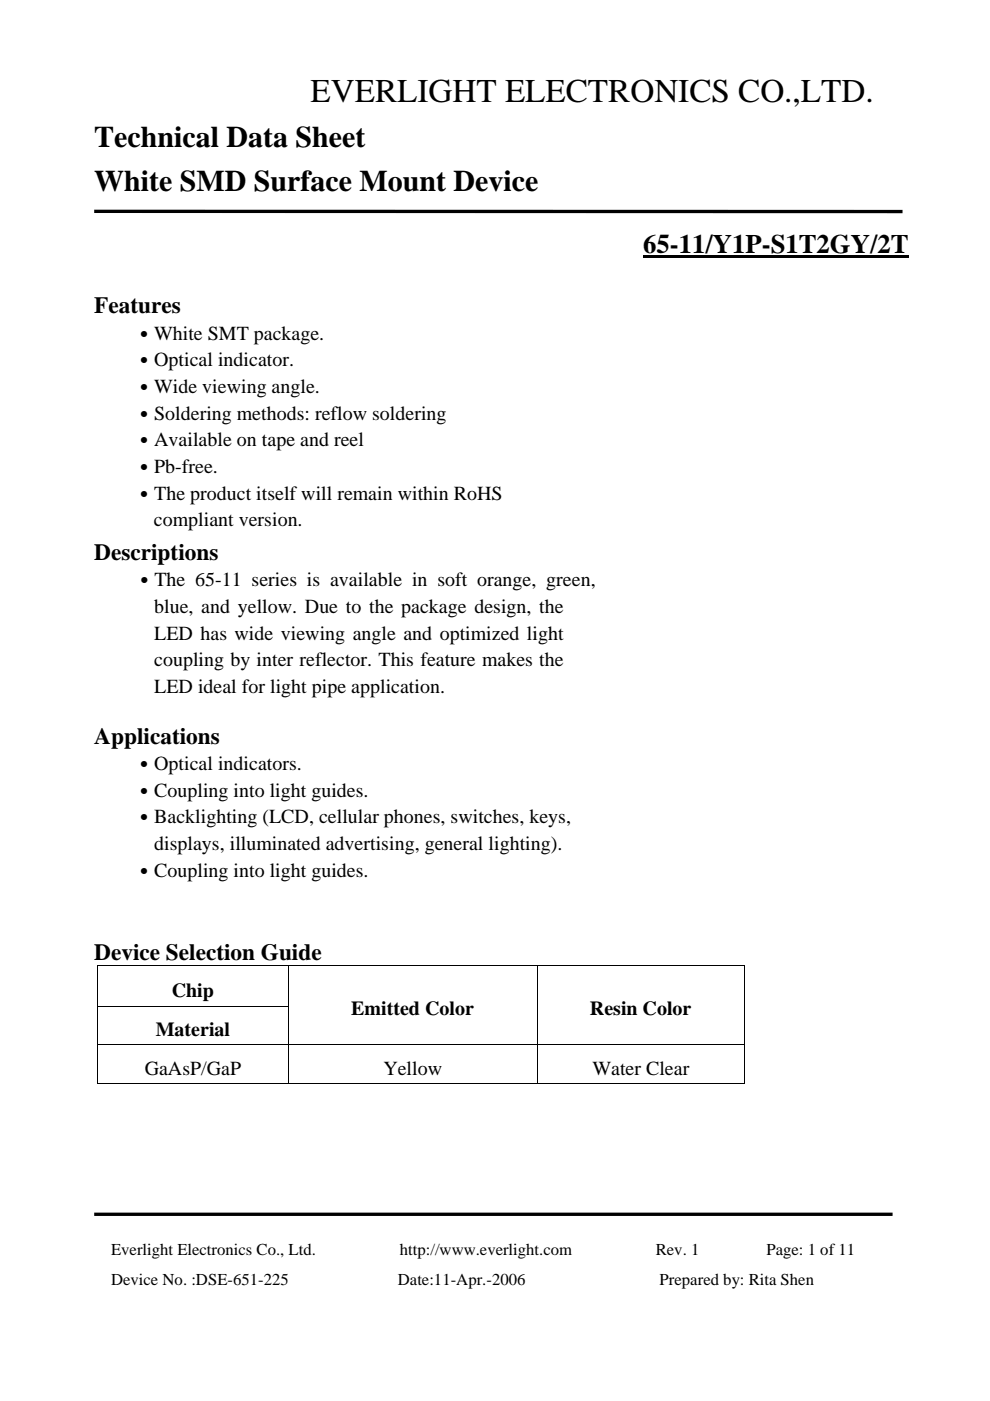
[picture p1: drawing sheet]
<svg xmlns="http://www.w3.org/2000/svg" width="210mm" height="297mm" viewBox="0 0 210 297" stroke-linecap="round" stroke-linejoin="round" font-family="sans-serif">
<defs><g id="words">
<text font-size="7" x="65.9" y="21.6">EVERLIGHT ELECTRONICS CO.,LTD.</text>
<g font-size="6.3">
<text x="20" y="31.2">Technical Data Sheet</text>
<text x="20" y="40.6">White SMD Surface Mount Device</text>
</g>
<text font-size="5.7" x="136.4" y="53.6">65-11/Y1P-S1T2GY/2T</text>
<g font-size="4.9">
<text x="20" y="66.4">Features</text>
<text x="20" y="118.7">Descriptions</text>
<text x="20" y="157.7">Applications</text>
<text x="20" y="203.6">Device Selection Guide</text>
</g>
<g font-size="4.2">
<text x="28.5" y="72">․White SMT package.</text>
<text x="28.5" y="77.7">․Optical indicator.</text>
<text x="28.5" y="83.3">․Wide viewing angle.</text>
<text x="28.5" y="89">․Soldering methods: reflow soldering</text>
<text x="28.5" y="94.6">․Available on tape and reel</text>
<text x="28.5" y="100.3">․Pb-free.</text>
<text x="28.5" y="105.9">․The product itself will remain within RoHS</text>
<text x="32.7" y="111.6">compliant version.</text>
<text x="28.5" y="124.3">․The 65-11 series is available in soft orange, green,</text>
<text x="32.7" y="129.9">blue, and yellow. Due to the package design, the</text>
<text x="32.7" y="135.6">LED has wide viewing angle and optimized light</text>
<text x="32.7" y="141.2">coupling by inter reflector. This feature makes the</text>
<text x="32.7" y="146.9">LED ideal for light pipe application.</text>
<text x="28.5" y="163.3">․Optical indicators.</text>
<text x="28.5" y="168.9">․Coupling into light guides.</text>
<text x="28.5" y="174.6">․Backlighting (LCD, cellular phones, switches, keys,</text>
<text x="28.5" y="185.9">․Coupling into light guides.</text>
<text x="32.7" y="180.2">displays, illuminated advertising, general lighting).</text>
<text x="36.4" y="211.3">Chip</text>
<text x="74.5" y="215.2">Emitted Color</text>
<text x="125.1" y="215.2">Resin Color</text>
<text x="33" y="219.6">Material</text>
<text x="30.7" y="227.8">GaAsP/GaP</text>
<text x="81.3" y="227.8">Yellow</text>
<text x="125.7" y="227.8">Water Clear</text>
</g>
<g font-size="3.5">
<text x="23.6" y="266">Everlight Electronics Co., Ltd.</text>
<text x="84.8" y="266">http://www.everlight.com</text>
<text x="139.1" y="266">Rev. 1</text>
<text x="162.6" y="266">Page: 1 of 11</text>
<text x="23.6" y="272.4">Device No. :DSE-651-225</text>
<text x="84.4" y="272.4">Date:11-Apr.-2006</text>
<text x="139.9" y="272.4">Prepared by: Rita Shen</text>
</g>
</g></defs>
<path d="M136.4 54.2h56.3v.5h-56.3zM20.7 204.6h.1v.2h-.1zM113.9 213.2h.1v.2h-.1zM157.8 204.6h.2v.2h-.2zM157.8 213.2h.2v.2h-.2zM157.8 229.7h.2v.1h-.2z" fill="#000"/>
<path d="M20 44.8l171.4 .1M20 257.5h169.3" fill="none" stroke="#000" stroke-width=".71" stroke-linecap="butt"/>
<g fill="none" stroke="#000" stroke-width=".21">
<path d="M20.7 204.7h137.3M20.7 213.3h40.5M20.7 204.8v8.4M20.7 213.4v7.9M61.1 204.8v8.4M61.1 213.4v7.9M113.9 204.8v8.4M113.9 213.4v7.9M157.9 204.8v8.4M157.9 213.4v7.9M20.7 221.4h137.3M20.7 229.8h40.3"/>
<path d="M20.7 221.5v8.3M61.1 221.5v8.3M61.2 229.8h52.7M113.9 221.5v8.3M114 229.8h43.8M157.9 221.5v8.3"/>
</g>
<use href="#words"/>
</svg>
